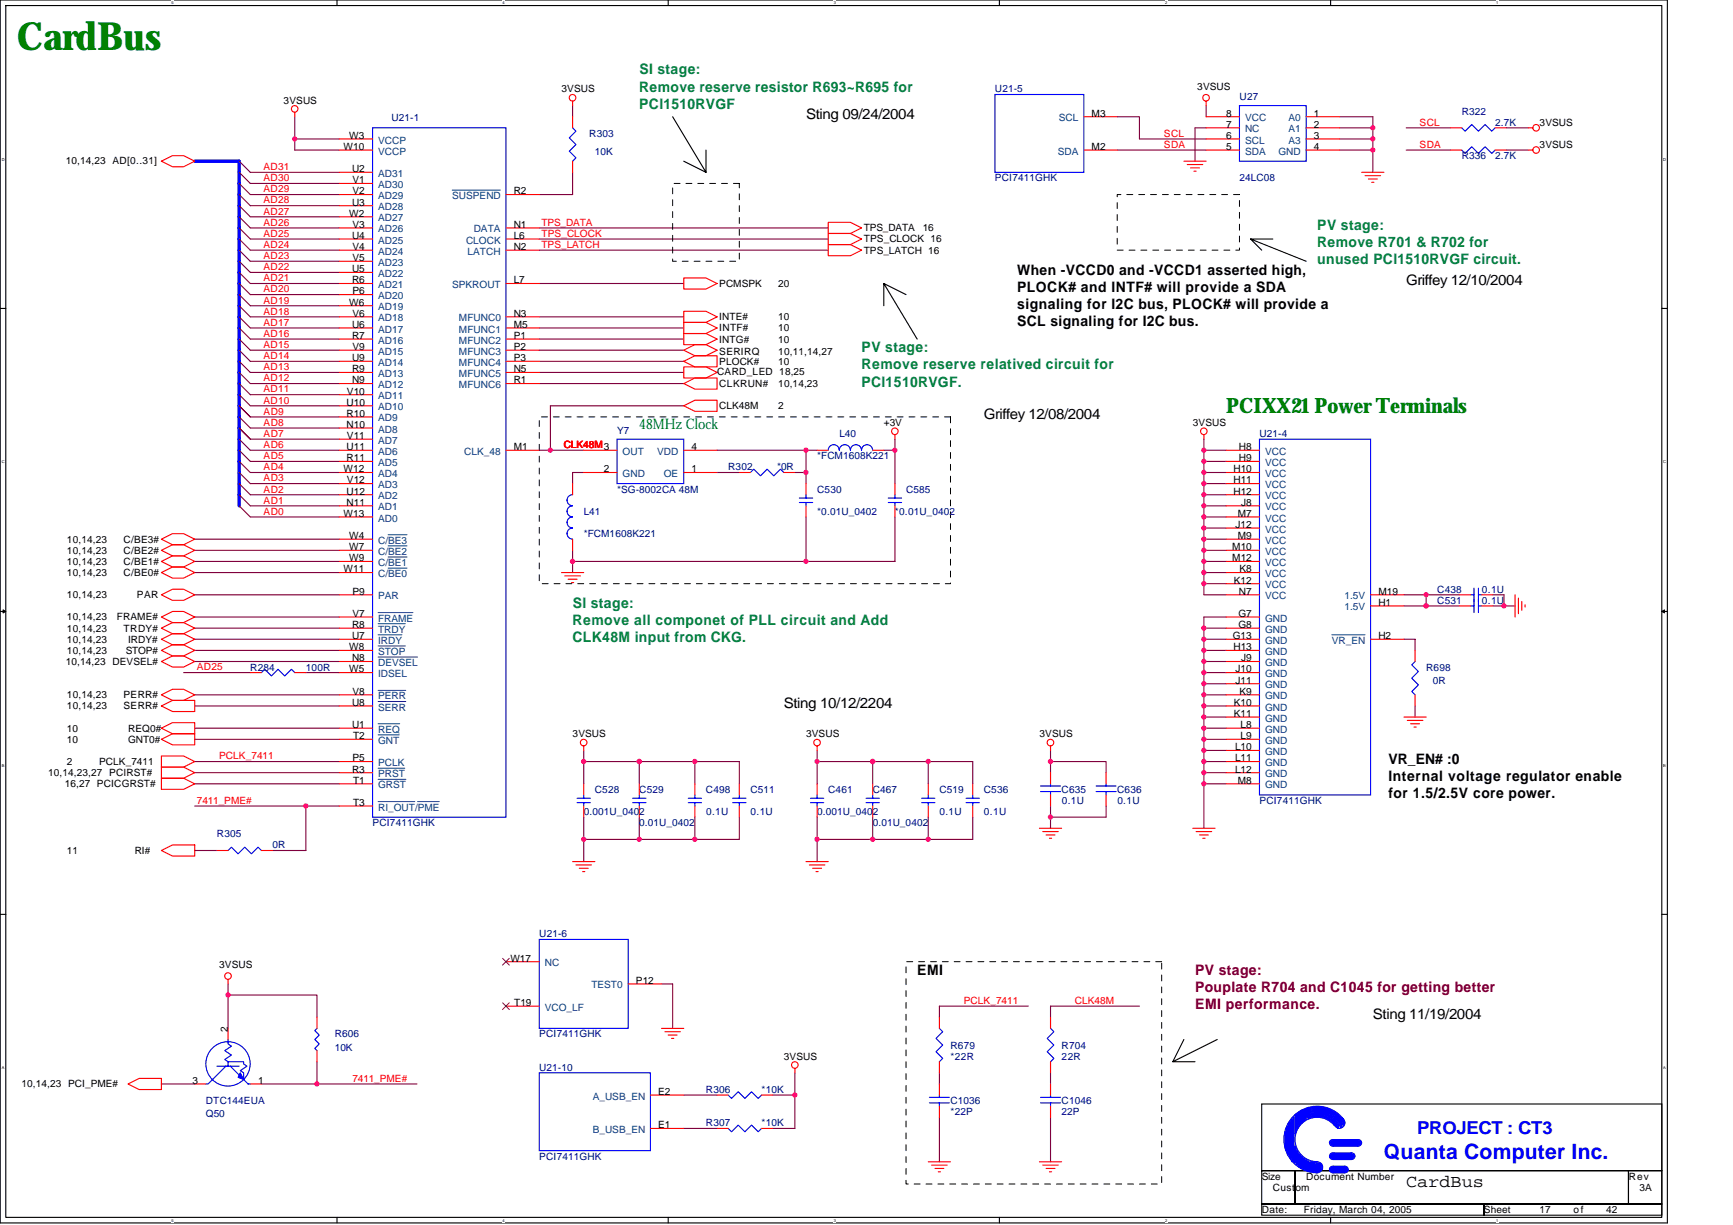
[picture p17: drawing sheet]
<svg xmlns="http://www.w3.org/2000/svg" width="297mm" height="210mm" viewBox="0 0 297 210" stroke-linecap="round" stroke-linejoin="round" font-family="sans-serif">
<defs><g id="words">
<text font-size="6.7" fill="#008000" x="2.9" y="8.6">CardBus</text>
<text font-size="3.6" fill="#008000" x="210.2" y="70.7">PCIXX21 Power Terminals</text>
<text font-size="3.6" fill="#00f" x="237.2" y="198.6">Quanta Computer Inc.</text>
<text font-size="3" fill="#00f" x="242.9" y="194.3">PROJECT : CT3</text>
<text font-size="3" x="241" y="203.4">CardBus</text>
<g font-size="2.5" fill="#008040">
<text x="109.6" y="15.7">Remove reserve resistor R693~R695 for</text>
<text x="109.6" y="12.8">SI stage:</text>
<text x="109.6" y="18.6">PCI1510RVGF</text>
<text x="225.8" y="39.4">PV stage:</text>
<text x="225.8" y="42.4">Remove R701 &amp; R702 for</text>
<text x="225.8" y="45.3">unused PCI1510RVGF circuit.</text>
<text x="147.7" y="60.4">PV stage:</text>
<text x="147.7" y="63.3">Remove reserve relatived circuit for</text>
<text x="147.7" y="66.2">PCI1510RVGF.</text>
<text x="98.1" y="107.1">Remove all componet of PLL circuit and Add</text>
<text x="98.2" y="104.2">SI stage:</text>
<text x="98.1" y="110">CLK48M input from CKG.</text>
</g>
<g font-size="2.5">
<text x="138.2" y="20.3">Sting 09/24/2004</text>
<text x="174.3" y="47.1">When -VCCD0 and -VCCD1 asserted high,</text>
<text x="174.3" y="50">PLOCK# and INTF# will provide a SDA</text>
<text x="174.3" y="52.9">signaling for I2C bus, PLOCK# will provide a</text>
<text x="241" y="48.9">Griffey 12/10/2004</text>
<text x="174.3" y="55.8">SCL signaling for I2C bus.</text>
<text x="168.6" y="71.8">Griffey 12/08/2004</text>
<text x="134.3" y="121.3">Sting 10/12/2204</text>
<text x="238" y="130.9">VR_EN# :0</text>
<text x="238" y="133.8">Internal voltage regulator enable</text>
<text x="238" y="136.7">for 1.5/2.5V core power.</text>
<text x="157.2" y="167.1">EMI</text>
<text x="235.3" y="174.6">Sting 11/19/2004</text>
</g>
<text font-size="2.5" fill="#008000" x="109.6" y="73.6">48MHz Clock</text>
<g font-size="2.5" fill="#800000">
<text x="204.8" y="167.1">PV stage:</text>
<text x="204.8" y="170">Pouplate R704 and C1045 for getting better</text>
<text x="204.8" y="172.9">EMI performance.</text>
</g>
<g font-size="1.7">
<text x="48.6" y="17.7">3VSUS</text>
<text x="96.2" y="15.8">3VSUS</text>
<text x="205.2" y="15.5">3VSUS</text>
<text x="59.9" y="23.8">W3</text>
<text x="187.1" y="20">M3</text>
<text x="210.2" y="23.8">6</text>
<text x="210.2" y="21.9">7</text>
<text x="210.2" y="20">8</text>
<text x="225.2" y="20">1</text>
<text x="225.2" y="21.9">2</text>
<text x="225.2" y="23.8">3</text>
<text x="263.9" y="21.5">3VSUS</text>
<text x="11.3" y="28">10,14,23 AD[0..31]</text>
<text x="58.9" y="25.7">W10</text>
<text x="60.3" y="29.5">U2</text>
<text x="187.1" y="25.7">M2</text>
<text x="210.2" y="25.7">5</text>
<text x="225.2" y="25.7">4</text>
<text x="263.9" y="25.4">3VSUS</text>
<text x="60.3" y="35.2">U3</text>
<text x="60.4" y="31.4">V1</text>
<text x="60.4" y="33.3">V2</text>
<text x="88" y="33.3">R2</text>
<text x="59.9" y="37.1">W2</text>
<text x="60.3" y="40.9">U4</text>
<text x="60.4" y="39">V3</text>
<text x="88" y="40.9">L6</text>
<text x="88.1" y="39">N1</text>
<text x="148.1" y="39.6">TPS_DATA</text>
<text x="148.1" y="41.6">TPS_CLOCK 16</text>
<text x="158.2" y="39.6">16</text>
<text x="60.3" y="46.7">U5</text>
<text x="60.4" y="42.8">V4</text>
<text x="60.4" y="44.7">V5</text>
<text x="88" y="42.8">N2</text>
<text x="148.1" y="43.5">TPS_LATCH 16</text>
<text x="59.9" y="52.4">W6</text>
<text x="60.3" y="48.6">R6</text>
<text x="60.4" y="50.5">P6</text>
<text x="88.1" y="48.6">L7</text>
<text x="123.3" y="49.2">PCMSPK</text>
<text x="133.4" y="49.2">20</text>
<text x="60.3" y="56.2">U6</text>
<text x="60.3" y="58.1">R7</text>
<text x="60.4" y="54.3">V6</text>
<text x="60.4" y="60">V9</text>
<text x="88" y="54.3">N3</text>
<text x="88" y="56.2">M5</text>
<text x="88" y="58.1">P1</text>
<text x="88" y="60">P2</text>
<text x="123.3" y="54.9">INTE#</text>
<text x="123.3" y="56.8">INTF#</text>
<text x="123.3" y="58.7">INTG#</text>
<text x="133.4" y="54.9">10</text>
<text x="133.4" y="56.8">10</text>
<text x="133.4" y="58.7">10</text>
<text x="60.3" y="61.9">U9</text>
<text x="60.3" y="63.8">R9</text>
<text x="60.3" y="65.7">N9</text>
<text x="88" y="61.9">P3</text>
<text x="88" y="63.8">N5</text>
<text x="88" y="65.7">R1</text>
<text x="122.9" y="64.2">CARD_LED 18,25</text>
<text x="123.3" y="60.8">SERIRQ</text>
<text x="123.3" y="62.5">PLOCK#</text>
<text x="133.4" y="62.5">10</text>
<text x="133.4" y="60.8">10,11,14,27</text>
<text x="59.4" y="69.5">U10</text>
<text x="59.4" y="71.4">R10</text>
<text x="59.5" y="67.6">V10</text>
<text x="123.3" y="66.3">CLKRUN#</text>
<text x="123.3" y="70.1">CLK48M</text>
<text x="133.4" y="66.3">10,14,23</text>
<text x="133.4" y="70.1">2</text>
<text x="59.4" y="73.3">N10</text>
<text x="59.4" y="77.1">U11</text>
<text x="59.5" y="75.2">V11</text>
<text x="88.1" y="77.1">M1</text>
<text x="118.5" y="77.1">4</text>
<text x="151.5" y="73">+3V</text>
<text x="204.4" y="73">3VSUS</text>
<text x="212.4" y="77.1">H8</text>
<text x="58.9" y="80.9">W12</text>
<text x="59.4" y="79">R11</text>
<text x="59.5" y="82.8">V12</text>
<text x="103.5" y="80.9">2</text>
<text x="118.5" y="80.9">1</text>
<text x="211.4" y="82.8">H11</text>
<text x="211.4" y="80.9">H10</text>
<text x="212.4" y="79">H9</text>
<text x="58.9" y="88.6">W13</text>
<text x="59.4" y="84.8">U12</text>
<text x="59.4" y="86.7">N11</text>
<text x="211.4" y="84.8">H12</text>
<text x="212.2" y="88.6">M7</text>
<text x="212.7" y="86.7">J8</text>
<text x="11.5" y="94.9">10,14,23</text>
<text x="11.5" y="93">10,14,23</text>
<text x="21.2" y="94.9">C/BE2#</text>
<text x="21.2" y="93">C/BE3#</text>
<text x="59.9" y="92.4">W4</text>
<text x="59.9" y="94.3">W7</text>
<text x="211.2" y="94.3">M10</text>
<text x="211.8" y="90.5">J12</text>
<text x="212.2" y="92.4">M9</text>
<text x="11.5" y="98.7">10,14,23</text>
<text x="11.5" y="96.8">10,14,23</text>
<text x="21.2" y="98.7">C/BE0#</text>
<text x="21.2" y="96.8">C/BE1#</text>
<text x="58.9" y="98.1">W11</text>
<text x="59.9" y="96.2">W9</text>
<text x="60.4" y="101.9">P9</text>
<text x="211.2" y="96.2">M12</text>
<text x="211.5" y="100">K12</text>
<text x="212.4" y="101.9">N7</text>
<text x="212.4" y="98.1">K8</text>
<text x="236.3" y="101.9">M19</text>
<text x="11.5" y="102.5">10,14,23</text>
<text x="11.5" y="106.3">10,14,23</text>
<text x="20" y="106.3">FRAME#</text>
<text x="23.5" y="102.5">PAR</text>
<text x="60.3" y="107.6">R8</text>
<text x="60.4" y="105.7">V7</text>
<text x="212.3" y="107.6">G8</text>
<text x="212.3" y="105.7">G7</text>
<text x="236.3" y="103.8">H1</text>
<text x="11.3" y="113.9">10,14,23 DEVSEL#</text>
<text x="11.5" y="108.2">10,14,23</text>
<text x="11.5" y="110.1">10,14,23</text>
<text x="11.5" y="112">10,14,23</text>
<text x="21.2" y="108.2">TRDY#</text>
<text x="21.6" y="112">STOP#</text>
<text x="21.9" y="110.1">IRDY#</text>
<text x="59.9" y="111.4">W8</text>
<text x="60.3" y="109.5">U7</text>
<text x="60.3" y="113.3">N8</text>
<text x="211.3" y="109.5">G13</text>
<text x="211.4" y="111.4">H13</text>
<text x="212.7" y="113.3">J9</text>
<text x="236.3" y="109.5">H2</text>
<text x="11.5" y="119.7">10,14,23</text>
<text x="21.2" y="119.7">PERR#</text>
<text x="59.9" y="115.2">W5</text>
<text x="60.4" y="119">V8</text>
<text x="211.8" y="117.1">J11</text>
<text x="211.8" y="115.2">J10</text>
<text x="212.4" y="119">K9</text>
<text x="11.5" y="121.6">10,14,23</text>
<text x="11.5" y="125.4">10</text>
<text x="21.2" y="121.6">SERR#</text>
<text x="21.9" y="125.4">REQ0#</text>
<text x="60.3" y="124.8">U1</text>
<text x="60.3" y="120.9">U8</text>
<text x="211.5" y="122.9">K11</text>
<text x="211.5" y="120.9">K10</text>
<text x="212.6" y="124.8">L8</text>
<text x="11.5" y="131.1">2</text>
<text x="11.5" y="127.3">10</text>
<text x="17" y="131.1">PCLK_7411</text>
<text x="21.9" y="127.3">GNT0#</text>
<text x="60.4" y="130.5">P5</text>
<text x="60.5" y="126.7">T2</text>
<text x="98.1" y="126.3">3VSUS</text>
<text x="138.2" y="126.3">3VSUS</text>
<text x="178.2" y="126.3">3VSUS</text>
<text x="211.7" y="130.5">L11</text>
<text x="211.7" y="128.6">L10</text>
<text x="212.6" y="126.7">L9</text>
<text x="8.2" y="133">10,14,23,27 PCIRST#</text>
<text x="11.1" y="134.9">16,27 PCICGRST#</text>
<text x="60.3" y="132.4">R3</text>
<text x="60.5" y="134.3">T1</text>
<text x="211.7" y="132.4">L12</text>
<text x="212.2" y="134.3">M8</text>
<text x="60.5" y="138.1">T3</text>
<text x="11.5" y="146.3">11</text>
<text x="23.1" y="146.3">RI#</text>
<text x="37.6" y="165.9">3VSUS</text>
<text x="87.5" y="164.8">W17</text>
<text x="88.1" y="172.4">T19</text>
<text x="109" y="168.6">P12</text>
<text x="39.1" y="176.8" transform="rotate(-90 39.1 176.8)">2</text>
<text x="33" y="185.7">3</text>
<text x="44.2" y="185.7">1</text>
<text x="134.3" y="181.6">3VSUS</text>
<text x="3.7" y="186.3">10,14,23 PCI_PME#</text>
<text x="112.8" y="187.6">E2</text>
<text x="112.8" y="193.3">E1</text>
<text x="216.3" y="202.1">Size</text>
<text x="223.9" y="202.1">Document Number</text>
<text x="279.2" y="202.1">Rev</text>
<text x="216.3" y="207.9">Date:</text>
<text x="218.2" y="204">Custom</text>
<text x="223.5" y="207.9">Friday, March 04, 2005</text>
<text x="254.4" y="207.9">Sheet</text>
<text x="263.9" y="207.9">17</text>
<text x="269.7" y="207.9">of</text>
<text x="275.3" y="207.9">42</text>
<text x="281" y="204">3A</text>
</g>
<g font-size="1.7" fill="#000080">
<text x="170.5" y="15.8">U21-5</text>
<text x="212.4" y="17.2">U27</text>
<text x="67.1" y="20.8">U21-1</text>
<text x="101" y="23.5">R303</text>
<text x="250.5" y="19.6">R322</text>
<text x="256.3" y="21.5">2.7K</text>
<text x="102" y="26.5">10K</text>
<text x="250.5" y="27.3">R336</text>
<text x="256.3" y="27.3">2.7K</text>
<text x="170.5" y="31.1">PCI7411GHK</text>
<text x="212.4" y="31.1">24LC08</text>
<text x="105.8" y="74.3">Y7</text>
<text x="143.9" y="74.9">L40</text>
<text x="215.9" y="74.9">U21-4</text>
<text x="124.8" y="80.6">R302</text>
<text x="133.2" y="80.6">*0R</text>
<text x="140.1" y="78.7">*FCM1608K221</text>
<text x="100.1" y="88.2">L41</text>
<text x="105.8" y="84.4">*SG-8002CA 48M</text>
<text x="140.1" y="84.4">C530</text>
<text x="140.1" y="88.2">*0.01U_0402</text>
<text x="153.4" y="88.2">*0.01U_0402</text>
<text x="155.3" y="84.4">C585</text>
<text x="100.1" y="92">*FCM1608K221</text>
<text x="246.4" y="101.6">C438</text>
<text x="254" y="101.6">0.1U</text>
<text x="246.4" y="103.5">C531</text>
<text x="254" y="103.5">0.1U</text>
<text x="42.9" y="114.9">R284</text>
<text x="52.4" y="114.9">100R</text>
<text x="244.5" y="114.9">R698</text>
<text x="245.6" y="117.2">0R</text>
<text x="102" y="135.8">C528</text>
<text x="109.6" y="135.8">C529</text>
<text x="121" y="135.8">C498</text>
<text x="128.6" y="135.8">C511</text>
<text x="142" y="135.8">C461</text>
<text x="149.6" y="135.8">C467</text>
<text x="161" y="135.8">C519</text>
<text x="168.6" y="135.8">C536</text>
<text x="182" y="135.8">C635</text>
<text x="182" y="137.8">0.1U</text>
<text x="191.5" y="135.8">C636</text>
<text x="191.5" y="137.8">0.1U</text>
<text x="215.9" y="137.8">PCI7411GHK</text>
<text x="37.2" y="143.5">R305</text>
<text x="63.9" y="141.6">PCI7411GHK</text>
<text x="100.1" y="139.7">0.001U_0402</text>
<text x="109.6" y="141.6">0.01U_0402</text>
<text x="121" y="139.7">0.1U</text>
<text x="128.6" y="139.7">0.1U</text>
<text x="140.1" y="139.7">0.001U_0402</text>
<text x="149.6" y="141.6">0.01U_0402</text>
<text x="161" y="139.7">0.1U</text>
<text x="168.7" y="139.7">0.1U</text>
<text x="46.7" y="145.4">0R</text>
<text x="92.4" y="160.6">U21-6</text>
<text x="57.4" y="177.8">R606</text>
<text x="92.4" y="177.8">PCI7411GHK</text>
<text x="162.9" y="179.7">R679</text>
<text x="182" y="179.7">R704</text>
<text x="57.4" y="180">10K</text>
<text x="92.4" y="183.5">U21-10</text>
<text x="162.9" y="181.6">*22R</text>
<text x="182" y="181.6">22R</text>
<text x="35.3" y="191.5">Q50</text>
<text x="35.3" y="189.2">DTC144EUA</text>
<text x="121" y="187.3">R306</text>
<text x="130.5" y="187.3">*10K</text>
<text x="162.9" y="189.2">C1036</text>
<text x="162.9" y="191.1">*22P</text>
<text x="182" y="189.2">C1046</text>
<text x="182" y="191.1">22P</text>
<text x="121" y="193">R307</text>
<text x="130.5" y="193">*10K</text>
<text x="92.4" y="198.7">PCI7411GHK</text>
</g>
<g font-size="1.7" fill="#004080">
<text x="181.5" y="20.8">SCL</text>
<text x="213.4" y="22.7">NC</text>
<text x="213.4" y="20.8">VCC</text>
<text x="220.8" y="20.8">A0</text>
<text x="220.8" y="22.7">A1</text>
<text x="64.8" y="24.6">VCCP</text>
<text x="64.8" y="26.5">VCCP</text>
<text x="181.3" y="26.5">SDA</text>
<text x="213.4" y="26.5">SDA</text>
<text x="213.4" y="24.6">SCL</text>
<text x="219.1" y="26.5">GND</text>
<text x="220.8" y="24.6">A3</text>
<text x="64.8" y="30.3">AD31</text>
<text x="64.8" y="32.2">AD30</text>
<text x="64.8" y="34.1">AD29</text>
<text x="77.5" y="34.1">SUSPEND</text>
<text x="64.8" y="41.7">AD25</text>
<text x="64.8" y="36">AD28</text>
<text x="64.8" y="37.9">AD27</text>
<text x="64.8" y="39.8">AD26</text>
<text x="79.9" y="41.7">CLOCK</text>
<text x="81.2" y="39.8">DATA</text>
<text x="64.8" y="43.6">AD24</text>
<text x="64.8" y="45.6">AD23</text>
<text x="64.8" y="47.5">AD22</text>
<text x="80.2" y="43.6">LATCH</text>
<text x="64.8" y="49.4">AD21</text>
<text x="64.8" y="51.3">AD20</text>
<text x="64.8" y="53.2">AD19</text>
<text x="77.5" y="49.4">SPKROUT</text>
<text x="64.8" y="55.1">AD18</text>
<text x="64.8" y="57">AD17</text>
<text x="64.8" y="58.9">AD16</text>
<text x="78.7" y="55.1">MFUNC0</text>
<text x="78.7" y="57">MFUNC1</text>
<text x="78.7" y="58.9">MFUNC2</text>
<text x="64.8" y="60.8">AD15</text>
<text x="64.8" y="62.7">AD14</text>
<text x="64.8" y="64.6">AD13</text>
<text x="78.7" y="60.8">MFUNC3</text>
<text x="78.7" y="62.7">MFUNC4</text>
<text x="78.7" y="64.6">MFUNC5</text>
<text x="64.8" y="68.4">AD11</text>
<text x="64.8" y="66.5">AD12</text>
<text x="64.8" y="70.3">AD10</text>
<text x="78.7" y="66.5">MFUNC6</text>
<text x="64.8" y="72.2">AD9</text>
<text x="64.8" y="74.1">AD8</text>
<text x="64.8" y="76">AD7</text>
<text x="64.8" y="77.9">AD6</text>
<text x="79.6" y="77.9">CLK_48</text>
<text x="106.7" y="77.9">OUT</text>
<text x="112.6" y="77.9">VDD</text>
<text x="216.8" y="77.9">VCC</text>
<text x="64.8" y="79.8">AD5</text>
<text x="64.8" y="81.7">AD4</text>
<text x="64.8" y="83.7">AD3</text>
<text x="106.7" y="81.7">GND</text>
<text x="113.8" y="81.7">OE</text>
<text x="216.8" y="83.7">VCC</text>
<text x="216.8" y="81.7">VCC</text>
<text x="216.8" y="79.8">VCC</text>
<text x="64.8" y="85.6">AD2</text>
<text x="64.8" y="87.5">AD1</text>
<text x="64.8" y="89.4">AD0</text>
<text x="216.8" y="89.4">VCC</text>
<text x="216.8" y="87.5">VCC</text>
<text x="216.8" y="85.6">VCC</text>
<text x="64.8" y="93.2">C/BE3</text>
<text x="64.8" y="95.1">C/BE2</text>
<text x="216.8" y="95.1">VCC</text>
<text x="216.8" y="93.2">VCC</text>
<text x="216.8" y="91.3">VCC</text>
<text x="64.8" y="97">C/BE1</text>
<text x="64.8" y="98.9">C/BE0</text>
<text x="216.8" y="100.8">VCC</text>
<text x="216.8" y="98.9">VCC</text>
<text x="216.8" y="97">VCC</text>
<text x="64.8" y="106.5">FRAME</text>
<text x="64.8" y="102.7">PAR</text>
<text x="216.8" y="106.5">GND</text>
<text x="216.8" y="102.7">VCC</text>
<text x="230.4" y="104.6">1.5V</text>
<text x="230.4" y="102.7">1.5V</text>
<text x="64.8" y="110.3">IRDY</text>
<text x="64.8" y="108.4">TRDY</text>
<text x="64.8" y="112.2">STOP</text>
<text x="216.8" y="112.2">GND</text>
<text x="216.8" y="110.3">GND</text>
<text x="216.8" y="108.4">GND</text>
<text x="228.3" y="110.3">VR_EN</text>
<text x="64.8" y="116">IDSEL</text>
<text x="64.8" y="114.1">DEVSEL</text>
<text x="64.8" y="119.8">PERR</text>
<text x="216.8" y="119.8">GND</text>
<text x="216.8" y="117.9">GND</text>
<text x="216.8" y="116">GND</text>
<text x="216.8" y="114.1">GND</text>
<text x="64.8" y="125.6">REQ</text>
<text x="64.8" y="121.8">SERR</text>
<text x="216.8" y="125.6">GND</text>
<text x="216.8" y="123.7">GND</text>
<text x="216.8" y="121.8">GND</text>
<text x="64.8" y="127.5">GNT</text>
<text x="64.8" y="131.3">PCLK</text>
<text x="216.8" y="131.3">GND</text>
<text x="216.8" y="129.4">GND</text>
<text x="216.8" y="127.5">GND</text>
<text x="64.8" y="133.2">PRST</text>
<text x="64.8" y="135.1">GRST</text>
<text x="216.8" y="135.1">GND</text>
<text x="216.8" y="133.2">GND</text>
<text x="64.8" y="138.9">RI_OUT/PME</text>
<text x="93.4" y="165.6">NC</text>
<text x="93.4" y="173.2">VCO_LF</text>
<text x="101.4" y="169.4">TEST0</text>
<text x="101.6" y="188.4">A_USB_EN</text>
<text x="101.6" y="194.1">B_USB_EN</text>
</g>
<g font-size="1.7" fill="#f00">
<text x="199.5" y="23.4">SCL</text>
<text x="243.3" y="21.5">SCL</text>
<text x="45.2" y="29.1">AD31</text>
<text x="199.5" y="25.3">SDA</text>
<text x="243.3" y="25.3">SDA</text>
<text x="45.2" y="31.1">AD30</text>
<text x="45.2" y="33">AD29</text>
<text x="45.2" y="34.9">AD28</text>
<text x="45.2" y="36.8">AD27</text>
<text x="45.2" y="38.7">AD26</text>
<text x="45.2" y="40.6">AD25</text>
<text x="92.8" y="40.6">TPS_CLOCK</text>
<text x="92.8" y="38.7">TPS_DATA</text>
<text x="45.2" y="42.5">AD24</text>
<text x="45.2" y="46.3">AD22</text>
<text x="45.2" y="44.4">AD23</text>
<text x="92.8" y="42.5">TPS_LATCH</text>
<text x="45.2" y="52">AD19</text>
<text x="45.2" y="53.9">AD18</text>
<text x="45.2" y="48.2">AD21</text>
<text x="45.2" y="50.1">AD20</text>
<text x="45.2" y="55.8">AD17</text>
<text x="45.2" y="59.6">AD15</text>
<text x="45.2" y="57.7">AD16</text>
<text x="45.2" y="65.3">AD12</text>
<text x="45.2" y="61.5">AD14</text>
<text x="45.2" y="63.4">AD13</text>
<text x="45.2" y="71.1">AD9</text>
<text x="45.2" y="69.2">AD10</text>
<text x="45.2" y="67.2">AD11</text>
<text x="45.2" y="73">AD8</text>
<text x="45.2" y="76.8">AD6</text>
<text x="45.2" y="74.9">AD7</text>
<text x="96.6" y="76.8">CLK48M3</text>
<text x="96.6" y="76.8">CLK48M</text>
<text x="45.2" y="80.6">AD4</text>
<text x="45.2" y="82.5">AD3</text>
<text x="45.2" y="78.7">AD5</text>
<text x="45.2" y="86.3">AD1</text>
<text x="45.2" y="88.2">AD0</text>
<text x="45.2" y="84.4">AD2</text>
<text x="33.8" y="114.9">AD25</text>
<text x="37.6" y="130.1">PCLK_7411</text>
<text x="33.8" y="137.7">7411_PME#</text>
<text x="165.2" y="172">PCLK_7411</text>
<text x="184.3" y="172">CLK48M</text>
<text x="60.4" y="185.4">7411_PME#</text>
</g>
<g font-size=".7">
<text x="29.4" y=".7">5</text>
<text x="86.1" y=".7">4</text>
<text x="142.9" y=".7">3</text>
<text x="199.7" y=".7">2</text>
<text x="256.5" y=".7">1</text>
<text x=".3" y="27.5">D</text>
<text x="285.1" y="27.5">D</text>
<text x=".3" y="79.4">C</text>
<text x="285.1" y="79.4">C</text>
<text x=".3" y="131.3">B</text>
<text x="285.1" y="131.3">B</text>
<text x=".3" y="183.2">A</text>
<text x="285.1" y="183.2">A</text>
<text x="29.4" y="209.3">5</text>
<text x="86.1" y="209.3">4</text>
<text x="142.9" y="209.3">3</text>
<text x="199.7" y="209.3">2</text>
<text x="256.5" y="209.3">1</text>
</g>
</g></defs>
<path d="M0 0h285.8v209.5h-285.8zM1 1h283.8v207.6h-283.8z" fill="none" stroke="#000" stroke-width=".19"/>
<g fill="#fff">
<path d="M29.4 .1h.4v.8h-.4z"/>
<path d="M29.4 208.7h.4v.8h-.4z"/>
</g>
<path d="M57.8 0v1M57.8 208.6v.9" fill="none" stroke="#000" stroke-width=".19"/>
<g fill="#fff">
<path d="M86.1 .1h.4v.8h-.4z"/>
<path d="M86.1 208.7h.4v.8h-.4z"/>
</g>
<path d="M114.5 0v1M114.5 208.6v.9" fill="none" stroke="#000" stroke-width=".19"/>
<g fill="#fff">
<path d="M142.9 .1h.4v.8h-.4z"/>
<path d="M142.9 208.7h.4v.8h-.4z"/>
</g>
<path d="M171.3 0v1M171.3 208.6v.9" fill="none" stroke="#000" stroke-width=".19"/>
<g fill="#fff">
<path d="M199.7 .1h.4v.8h-.4z"/>
<path d="M199.7 208.7h.4v.8h-.4z"/>
</g>
<path d="M228.1 0v1M228.1 208.6v.9" fill="none" stroke="#000" stroke-width=".19"/>
<g fill="#fff">
<path d="M256.5 .1h.3v.8h-.3z"/>
<path d="M256.5 208.7h.3v.8h-.3z"/>
<path d="M.3 26.9h.5v.8h-.5z"/>
<path d="M285.1 26.9h.5v.8h-.5z"/>
<path d="M.3 78.8h.5v.8h-.5z"/>
<path d="M285.1 78.8h.5v.8h-.5z"/>
</g>
<path d="M0 52.9h1M284.8 52.9h1" fill="none" stroke="#000" stroke-width=".19"/>
<g fill="#fff">
<path d="M.3 130.7h.4v.8h-.4z"/>
<path d="M285.1 130.7h.4v.8h-.4z"/>
</g>
<path d="M0 104.8h1M284.8 104.8h1" fill="none" stroke="#000" stroke-width=".19"/>
<path d="M.5 104.5l.5 .3-.5 .2zM284.8 104.8l.5-.3v.5z" fill="#000" stroke="#000" stroke-width=".17"/>
<g fill="#fff">
<path d="M.3 182.6h.4v.8h-.4z"/>
<path d="M285.1 182.6h.4v.8h-.4z"/>
</g>
<g fill="none" stroke="#000" stroke-width=".19">
<path d="M115.3 20l5.7 9.5M121 25.7v3.8l-3.8-1.9M151.5 48.6l5.7 9.5M151.5 48.6l3.8 1.9M151.5 48.6v3.8M214.4 41l9.5 3.8M218.2 41h-3.8l1.9 1.9M0 156.7h1M284.8 156.7h1M202.9 178.1l-1.9 3.8M208.6 178.1l-7.6 3.8h3.8M216.3 189.2h68.5v11.4h-68.5z"/>
<path d="M216.3 206.3h38.1v1.9h-38.1zM216.3 200.6h5.7v5.7h-5.7zM222 200.6h57.1v5.7h-57.1zM254.4 206.3h30.4v1.9h-30.4zM279.1 200.6h5.7v5.7h-5.7z"/>
</g>
<g fill="none" stroke="#800040" stroke-width=".19">
<path d="M98.1 18.1v1.9M206.7 18.1v1.9M41 31.4l1.9 1.9h15.2M41 29.5l1.9 1.9h15.2M41 35.2l1.9 1.9h15.2M41 27.6l1.9 1.9h15.2M41 37.1l1.9 2h15.2M41 33.3l1.9 1.9h15.2M41 39.1l1.9 1.9h15.2M50.5 20v5.7h7.6M50.5 23.8h7.6M92.4 39.1h49.6"/>
<path d="M98.1 29.5v3.8h-5.7M191.5 20h3.8v3.8h11.4M191.5 25.7h15.2M206.7 21.9h-1.9v5.7M229.6 21.9h5.7M229.6 25.7h5.7M229.6 20h5.7v9.5M229.6 23.8h5.7M241 21.9h7.6M241 25.7h7.6M258.2 21.9h3.8M258.2 25.7h3.8"/>
<path d="M41 56.2l1.9 1.9h15.2M41 50.5l1.9 1.9h15.2M41 54.3l1.9 1.9h15.2M41 41l1.9 1.9h15.2M41 58.1l1.9 1.9h15.2M41 52.4l1.9 1.9h15.2M41 46.7l1.9 1.9h15.2M41 44.8l1.9 1.9h15.2M41 48.6l1.9 1.9h15.2M41 42.9l1.9 1.9h15.2M92.4 58.1h24.8M92.4 56.2h24.8"/>
<path d="M92.4 42.9h49.6M92.4 54.3h24.8M92.4 48.6h24.8M92.4 41h49.6M41 77.2l1.9 1.9h15.2M41 79.1l1.9 1.9h15.2M41 75.2l1.9 2h15.2M41 71.4l1.9 1.9h15.2M41 69.5l1.9 1.9h15.2M41 67.6l1.9 1.9h15.2M41 63.8l1.9 1.9h15.2M41 60l1.9 1.9h15.2"/>
<path d="M41 73.3l1.9 1.9h15.2M41 61.9l1.9 1.9h15.2M41 65.7l1.9 1.9h15.2M92.4 77.2h7.7M92.4 60h24.8M92.4 65.7h24.8M92.4 61.9h24.8M92.4 63.8h24.8M117.2 69.5h-22.9v7.7M122.9 77.2h17.2M138.2 77.2v3.8M151.5 77.2h1.9"/>
<path d="M153.4 75.2v7.7M206.4 79.1h3.8M206.4 75.2v26.7h3.8M206.4 77.2h3.8M33.4 94.3h24.7M33.4 92.4h24.7M33.4 96.2h24.7M33.4 98.1h24.7M41 81l1.9 1.9h15.2M41 84.8l1.9 1.9h15.2M41 86.7l1.9 1.9h15.2M41 82.9l1.9 1.9h15.2"/>
<path d="M98.1 94.3v3.8M100.1 81h-2v1.9M122.9 81h3.8M136.2 81h2v1.9M138.2 88.6v7.6M153.4 88.6v7.6h-55.3M206.4 94.3h3.8M206.4 82.9h3.8M206.4 81h3.8M206.4 92.4h3.8M206.4 96.2h3.8M206.4 86.7h3.8"/>
<path d="M206.4 88.6h3.8M206.4 84.8h3.8M206.4 90.5h3.8M206.4 98.1h3.8M31.5 115.3h11.4M33.4 105.7h24.7M33.4 111.4h24.7M33.4 113.3h24.7M33.4 101.9h24.7M33.4 109.5h24.7M33.4 107.6h24.7M33.4 119.1h24.7"/>
<path d="M52.4 115.3h5.7M206.4 111.4h3.8M206.4 115.3h3.8M206.4 100h3.8M206.4 113.3h3.8M206.4 109.5h3.8M206.4 107.6h3.8M206.4 119.1h3.8M206.4 117.2h3.8M210.2 105.7h-3.8v36.2M240.6 101.9h9.6M240.6 109.5h1.9v1.9"/>
<path d="M240.6 103.8h3.9M244.5 101.9v1.9h5.7M255.9 101.9h1.9v1.9M255.9 103.8h3.8M33.4 124.8h24.7M33.4 121h24.7M33.4 126.7h24.7M33.4 134.3h24.7M33.4 132.4h24.7M33.4 130.5h24.7M33.4 138.1h24.7M52.4 138.1v7.6h-5.7"/>
<path d="M100.1 130.5h26.6v3.8M100.1 128.6v5.7M109.6 130.5v3.8M119.1 130.5v3.8M140.1 130.5h26.6v3.8M140.1 128.6v5.7M149.6 130.5v3.8M159.1 130.5v3.8M180.1 130.5h9.5v1.9M180.1 128.6v3.8M180.1 138.1v3.8M189.6 138.1v1.9h-9.5"/>
<path d="M206.4 124.8h3.8M206.4 121h3.8M206.4 126.7h3.8M206.4 134.3h3.8M206.4 132.4h3.8M206.4 130.5h3.8M206.4 128.6h3.8M206.4 122.9h3.8M242.5 121v1.9M33.4 145.7h3.8M100.1 140v7.6M109.6 140v3.8"/>
<path d="M119.1 140v3.8M126.7 140v3.8h-26.6M140.1 140v7.6M149.6 140v3.8M159.1 140v3.8M166.7 140v3.8h-26.6M39.1 168.6v1.9h15.2v3.8M39.1 170.5v5.7M113.4 168.6h1.9v7.6M176.3 172.4h-15.3v1.9M195.3 172.4h-15.2v1.9M27.7 185.7h5.7"/>
<path d="M44.8 185.7h26.7M54.3 181.9v3.8M117.2 187.6h5.7M117.2 193.4h5.7M132.4 187.6h3.8M136.2 183.8v9.6h-3.8M161 183.8v1.9M161 191.5v7.6M180.1 183.8v1.9M180.1 191.5v7.6"/>
</g>
<path d="M33.4 27.6h7.6v59.1" fill="none" stroke="#00f" stroke-width=".57"/>
<g fill="none" stroke="#f00" stroke-width=".19">
<path d="M50.5 19.2v.8M98.1 17.3v.8M206.7 17.3v.8M27.7 27.6l1.9-.9h1.9l1.9 .9-1.9 1h-1.9zM58.1 29.5h5.8M58.1 25.7h5.8M58.1 39.1h5.8M58.1 33.3h5.8M58.1 31.4h5.8M58.1 35.2h5.8M58.1 37.1h5.8M58.1 23.8h5.8"/>
<path d="M86.7 39.1h5.7M86.7 33.3h5.7M98.1 20v1.9M98.1 27.6v1.9M142 38.1h3.8l1.9 1-1.9 .9h-3.8zM185.8 25.7h5.7M185.8 20h5.7M202.9 27.6h3.8M203.5 28.2h2.7M204.1 28.8h1.5M204.6 29.3h.4M206.7 21.9h5.7"/>
<path d="M206.7 25.7h5.7M206.7 20h5.7M206.7 23.8h5.7M223.9 21.9h5.7M223.9 25.7h5.7M223.9 20h5.7M223.9 23.8h5.7M233.4 29.5h3.8M234 30.1h2.6M234.5 30.7h1.6M235.1 31.2h.4M248.6 21.9h1.9"/>
<path d="M248.6 25.7h1.9M256.3 21.9h1.9M256.3 25.7h1.9M262 21.9h.7M262 25.7h.7M58.1 48.6h5.8M58.1 42.9h5.8M58.1 41h5.8M58.1 54.3h5.8M58.1 56.2h5.8M58.1 58.1h5.8M58.1 44.8h5.8"/>
<path d="M58.1 46.7h5.8M58.1 50.5h5.8M58.1 52.4h5.8M86.7 48.6h5.7M86.7 42.9h5.7M86.7 41h5.7M86.7 54.3h5.7M86.7 56.2h5.7M86.7 58.1h5.7M117.2 47.6h3.8l1.9 1-1.9 .9h-3.8zM117.2 53.3h3.8l1.9 1-1.9 .9h-3.8zM117.2 55.2h3.8l1.9 1-1.9 .9h-3.8z"/>
<path d="M117.2 57.1h3.8l1.9 1-1.9 1h-3.8zM142 40h3.8l1.9 1-1.9 .9h-3.8zM142 41.9h3.8l1.9 1-1.9 .9h-3.8zM58.1 77.2h5.8M58.1 79.1h5.8M58.1 60h5.8M58.1 61.9h5.8M58.1 63.8h5.8M58.1 65.7h5.8M58.1 67.6h5.8M58.1 69.5h5.8M58.1 71.4h5.8"/>
<path d="M58.1 73.3h5.8M58.1 75.2h5.8M86.7 77.2h5.7M86.7 60h5.7M86.7 61.9h5.7M86.7 63.8h5.7M86.7 65.7h5.7M100.1 77.2h5.7M117.2 60l1.9-.9h1.9l1.9 .9-1.9 1h-1.9zM117.2 62.9h3.8l1.9 .9-1.9 1h-3.8zM117.2 65.7l1.9-.9h3.8v1.9h-3.8zM117.2 61.9l1.9-.9h3.8v1.9h-3.8z"/>
<path d="M117.2 69.5l1.9-.9h3.8v1.9h-3.8zM117.2 77.2h5.7M140.1 77.2h1.9M149.6 77.2h1.9M153.4 74.5v.7M206.4 74.5v.7M210.2 77.2h5.7M210.2 79.1h5.7M27.7 98.1l1.9-.9h1.9l1.9 .9-1.9 1h-1.9zM27.7 96.2l1.9-1h1.9l1.9 1-1.9 1h-1.9zM27.7 94.3l1.9-1h1.9l1.9 1-1.9 .9h-1.9zM27.7 92.4l1.9-1h1.9l1.9 1-1.9 .9h-1.9z"/>
<path d="M58.1 98.1h5.8M58.1 81h5.8M58.1 96.2h5.8M58.1 94.3h5.8M58.1 92.4h5.8M58.1 88.6h5.8M58.1 86.7h5.8M58.1 84.8h5.8M58.1 82.9h5.8M96.2 98.1h3.9M96.8 98.7h2.7M97.4 99.3h1.5"/>
<path d="M98 99.8h.3M98.1 82.9v1.9M98.1 92.4v1.9M100.1 81h5.7M117.2 81h5.7M126.7 81h1.9M134.3 81h1.9M138.2 82.9v1.9M138.2 86.7v1.9M153.4 82.9v1.9M153.4 86.7v1.9M210.2 98.1h5.7"/>
<path d="M210.2 81h5.7M210.2 96.2h5.7M210.2 94.3h5.7M210.2 92.4h5.7M210.2 90.5h5.7M210.2 88.6h5.7M210.2 86.7h5.7M210.2 84.8h5.7M210.2 82.9h5.7M27.7 101.9l1.9-.9h1.9l1.9 .9-1.9 1h-1.9zM27.7 105.7l1.9-.9h1.9l1.9 .9-1.9 1h-1.9zM27.7 109.5l1.9-.9h1.9l1.9 .9-1.9 1h-1.9z"/>
<path d="M27.7 107.6l1.9-.9h1.9l1.9 .9-1.9 1h-1.9zM27.7 113.3l1.9-.9h1.9l1.9 .9-1.9 1h-1.9zM27.7 111.4l1.9-.9h1.9l1.9 .9-1.9 1h-1.9zM27.7 119.1l1.9-1h1.9l1.9 1-1.9 .9h-1.9zM42.9 115.3h1.9M50.5 115.3h1.9M58.1 119.1h5.8M58.1 115.3h5.8M58.1 113.3h5.8M58.1 111.4h5.8M58.1 109.5h5.8M58.1 107.6h5.8"/>
<path d="M58.1 105.7h5.8M58.1 101.9h5.8M210.2 119.1h5.7M210.2 117.2h5.7M210.2 115.3h5.7M210.2 113.3h5.7M210.2 111.4h5.7M210.2 109.5h5.7M210.2 107.6h5.7M210.2 105.7h5.7M210.2 101.9h5.7M210.2 100h5.7"/>
<path d="M234.9 109.5h5.7M234.9 101.9h5.7M234.9 103.8h5.7M242.5 111.4v1.9M242.5 119.1v1.9M250.2 101.9h1.9M250.2 103.8h1.9M254 101.9h1.9M254 103.8h1.9M259.7 101.9v3.8M260.3 102.5v2.7M260.8 103.1v1.5"/>
<path d="M261.4 103.6v.4M27.7 121l1.9-1h3.8v1.9h-3.8zM27.7 124.8l1.9-1h3.8v1.9h-3.8zM27.7 126.7l1.9-1h3.8v1.9h-3.8zM27.7 129.5h3.8l1.9 1-1.9 .9h-3.8zM27.7 131.4h3.8l1.9 1-1.9 .9h-3.8zM27.7 133.3h3.8l1.9 1-1.9 1h-3.8zM58.1 134.3h5.8M58.1 132.4h5.8M58.1 130.5h5.8M58.1 126.7h5.8M58.1 124.8h5.8"/>
<path d="M58.1 121h5.8M58.1 138.1h5.8M100.1 127.8v.8M100.1 134.3v1.9M100.1 138.1v1.9M109.6 134.3v1.9M109.6 138.1v1.9M119.1 134.3v1.9M119.1 138.1v1.9M126.7 134.3v1.9M126.7 138.1v1.9M140.1 127.8v.8"/>
<path d="M140.1 134.3v1.9M140.1 138.1v1.9M149.6 134.3v1.9M149.6 138.1v1.9M159.1 134.3v1.9M159.1 138.1v1.9M166.7 134.3v1.9M166.7 138.1v1.9M180.1 127.8v.8M180.1 132.4v1.9M180.1 136.2v1.9M189.6 132.4v1.9"/>
<path d="M189.6 136.2v1.9M210.2 122.9h5.7M210.2 134.3h5.7M210.2 132.4h5.7M210.2 130.5h5.7M210.2 128.6h5.7M210.2 126.7h5.7M210.2 124.8h5.7M210.2 121h5.7M240.6 122.9h3.9M241.2 123.4h2.7M241.8 124h1.5"/>
<path d="M242.4 124.6h.3M27.7 145.7l1.9-.9h3.8v1.9h-3.8zM37.2 145.7h1.9M44.8 145.7h1.9M98.1 147.6h3.9M98.7 148.2h2.7M99.3 148.8h1.5M99.9 149.4h.3M138.2 147.6h3.8M138.7 148.2h2.7M139.3 148.8h1.5M139.9 149.4h.3"/>
<path d="M178.2 141.9h3.8M178.7 142.5h2.7M179.3 143.1h1.5M179.9 143.6h.4M204.4 141.9h3.9M205 142.5h2.7M205.6 143.1h1.5M206.2 143.6h.3M39.1 167.8v.8M39.1 176.2v1.9M54.3 174.3v1.9M86.7 164.8h5.7"/>
<path d="M86.7 172.4h5.7M107.7 168.6h5.7M113.4 176.2h3.8M114 176.8h2.6M114.5 177.4h1.6M115.1 177.9h.4M161 174.3v1.9M180.1 174.3v1.9M21.9 185.7l2-.9h3.8v1.9h-3.8zM33.4 185.7h1.9M42.9 185.7h1.9M54.3 180v1.9"/>
<path d="M111.5 187.6h5.7M111.5 193.4h5.7M122.9 187.6h1.9M122.9 193.4h1.9M130.5 187.6h1.9M130.5 193.4h1.9M136.2 183.1v.7M159.1 199.1h3.8M159.7 199.6h2.6M161 181.9v1.9M161 185.7v1.9M161 189.5v2"/>
<path d="M178.2 199.1h3.8M178.7 199.6h2.7M180.1 181.9v1.9M180.1 185.7v1.9M180.1 189.5v2M160.2 200.2h1.6M160.8 200.8h.4M179.3 200.2h1.5M179.9 200.8h.4"/>
<circle cx="50.5" cy="18.7" r=".57"/>
<circle cx="98.1" cy="16.8" r=".57"/>
<circle cx="206.7" cy="16.8" r=".57"/>
<circle cx="263.3" cy="21.9" r=".57"/>
<circle cx="263.3" cy="25.7" r=".57"/>
<circle cx="153.4" cy="73.9" r=".57"/>
<circle cx="206.3" cy="73.9" r=".57"/>
<circle cx="100" cy="127.2" r=".57"/>
<circle cx="140" cy="127.2" r=".57"/>
<circle cx="180" cy="127.2" r=".57"/>
<circle cx="39.1" cy="167.2" r=".57"/>
<circle cx="136.2" cy="182.5" r=".57"/>
</g>
<path d="M115.3 31.4h11.4v13.4h-11.4zM191.5 33.3h20.9v9.6h-20.9zM92.4 71.4h70.5v28.6h-70.5zM155.3 164.8h43.8v38.1h-43.8z" fill="none" stroke="#000" stroke-width=".17" stroke-dasharray="1 1 1 1 1 1 1 1"/>
<g fill="none" stroke="#00f" stroke-width=".19">
<path d="M170.5 16.2h15.3v13.3h-15.3zM212.4 18.1h11.5v9.5h-11.5zM63.9 21.9h22.8v118.1h-22.8zM98.1 21.9l.6 .6-1.1 1.1 1.1 1.2-1.1 1.1 1.1 1.2-.6 .5M250.5 25.7l.6 .6 1.2-1.2 1.1 1.2 1.1-1.2 1.2 1.2 .6-.6M250.5 21.9l.6 .6 1.2-1.2 1.1 1.2 1.1-1.2 1.2 1.2 .6-.6M105.8 75.2h11.4v7.7h-11.4zM142 77.1a.94 .94 0 0 1 .9-.9 .94 .94 0 0 1 .9 .9 .95 .95 0 0 1 1-.9 .95 .95 0 0 1 1 .9M145.8 77.1a.94 .94 0 0 1 .9-.9 .94 .94 0 0 1 1 .9 .95 .95 0 0 1 .9-.9 .95 .95 0 0 1 1 .9M215.9 75.2h19v61h-19zM98.1 90.5a.94 .94 0 0 0-.9 .9 .94 .94 0 0 0 .9 1M98.1 86.7a.95 .95 0 0 0-.9 .9 .95 .95 0 0 0 .9 1 .94 .94 0 0 0-.9 .9 .94 .94 0 0 0 .9 1"/>
<path d="M98.1 84.8a.94 .94 0 0 0-.9 .9 .94 .94 0 0 0 .9 1M128.6 81l.6-.6 1.1 1.1 1.2-1.1 1.1 1.1 1.2-1.1 .5 .6M137 85.3h2.3M137 86.1h2.3M138.2 84.8v.5M138.2 86.1v.6M152.2 85.3h2.3M152.2 86.1h2.3M153.4 84.8v.5M153.4 86.1v.6M44.8 115.3l.6-.6 1.1 1.1 1.2-1.1 1.1 1.1 1.2-1.1 .5 .6M242.5 113.3l-.5 .6 1.1 1.2-1.1 1.1 1.1 1.1-1.1 1.2 .5 .6"/>
<path d="M252.1 101.9h.5M252.1 103.8h.5M252.6 100.8v4.2M253.4 101.9h.6M253.4 100.8v4.2M253.4 103.8h.6M98.9 137.5h2.3M98.9 136.8h2.3M100.1 136.2v.6M100.1 137.5v.6M108.4 137.5h2.3M108.4 136.8h2.3"/>
<path d="M109.6 136.2v.6M109.6 137.5v.6M118 137.5h2.2M118 136.8h2.2M119.1 136.2v.6M119.1 137.5v.6M125.6 137.5h2.3M125.6 136.8h2.3M126.7 136.2v.6M126.7 137.5v.6M138.9 137.5h2.3M138.9 136.8h2.3"/>
<path d="M140.1 136.2v.6M140.1 137.5v.6M148.4 137.5h2.3M148.4 136.8h2.3M149.6 136.2v.6M149.6 137.5v.6M158 137.5h2.2M158 136.8h2.2M159.1 136.2v.6M159.1 137.5v.6M165.6 137.5h2.3M165.6 136.8h2.3"/>
<path d="M166.7 136.2v.6M166.7 137.5v.6M178.3 135.6h3.5M178.3 134.7h3.5M180.1 134.3v.4M180.1 135.6v.6M187.9 135.6h3.4M187.9 134.7h3.4M189.6 134.3v.4M189.6 135.6v.6M39.1 145.7l.6-.5 1.1 1.1 1.1-1.1 1.2 1.1 1.1-1.1 .6 .5M39.1 178.1v.8l.6 .4-1.2 .7 1.2 .8-1.2 .7 .6 .4v.8"/>
<path d="M54.3 176.2l-.3 .4 .7 .8-.7 .7 .7 .8-.7 .7 .3 .4M92.4 161h15.3v15.2h-15.3zM161 176.2l.6 .6-1.2 1.1 1.2 1.2-1.2 1.1 1.2 1.2-.6 .5M180.1 176.2l.5 .6-1.1 1.1 1.1 1.2-1.1 1.1 1.1 1.2-.5 .5M37.2 182.7h3.8M38.7 182.7l-3 3h-.4M39.1 181.9h2.7v.4l.5 .4-1.1 .8 .6 .3v1.2l.7 .7h.4M39.5 182.7l1.5 1.5M92.4 183.8h19.1v13.4h-19.1zM124.8 187.6l.6 .6 1.1-1.1 1.2 1.1 1.1-1.1 1.2 1.1 .5-.6M124.8 193.4l.6 .5 1.1-1.1 1.2 1.1 1.1-1.1 1.2 1.1 .5-.5M159.3 189h3.4"/>
<path d="M159.3 188h3.4M161 187.6v.4M161 189v.5M178.3 189h3.5M178.3 188h3.5M180.1 187.6v.4M180.1 189v.5M220.3 193.9v2.7l.1 .6v-3.8l.2-.4v4.7l.2 .2v-5.3l.2-.4v6.1l.2 .2v-6.5l.2-.2v7.3M221.6 199.1v-7.5l.2-.1v7.8h.2v-2.9l.2 .4v2.7l.2 .1v-2.4l.1 .3v2.3l.2 .2v-2.3l.2 .2v2.3h.2v-2.1l.2 .2v2.1h.2v-1.9l.2 .2v1.7l.2 .2v-1.9l.2 .2v1.7h.2v-1.5M222 191.1v3.2l.2-.6v-2.6l.2-.2v2.5l.1-.2v-2.5l.2-.2v2.3l.2-.2v-2.3h.2v2.1l.2-.2v-1.9l.2-.2v1.9l.2-.2v-1.7l.2-.2v1.9M224.3 198.9v.2h.1v1.5h.2v-1.5h.2v1.7h-.4l.6-1.7v1.7l.2-.2v-1.5l.2 .4v1.3h.2v-1.5h.2v1.5h.2v-1.5h.2v1.5l.2-.2v-1.1l.1 .1v.8M224.3 189.7v1.9l-.2-.1v-1.6z"/>
<path d="M224.3 191.1a4.4 4.4 0 0 1 5.2 1.9M224.3 190.9a4.6 4.6 0 0 1 5.5 2.3M224.3 190.7a4.8 4.8 0 0 1 5.8 2.5M224.3 190.5a4.9 4.9 0 0 1 5.8 2.3M224.3 190.3a5.1 5.1 0 0 1 6 2.5M224.3 191.5a4 4 0 0 1 5 1.9M224.3 191.3a4.2 4.2 0 0 1 5.2 2.1M224.4 190.1a5.3 5.3 0 0 1 6 2.5M224.4 189.9a5.6 5.6 0 0 1 6.1 2.5M224.4 189.9v1.6M228.1 195.5h5.1v.1h-5.3v.2h5.5l-.2 .2h-5.1l.2 .2h4.9M228.1 197.7h4v.2h-4l-.2 .2h4.4l-.2 .2h-4.2l.4 .2h3.6"/>
<path d="M228.4 199.8h2.1M228.4 198.7h3.3M228.4 197.5h3.3M228.4 196.4h4.4M228.4 195.3h4.4M228.7 192.8a3.8 3.8 0 0 0-6.4 .8 3.8 3.8 0 0 0 3.5 5.5M230.2 191.7a5.7 5.7 0 0 0-9.6 1.1 5.7 5.7 0 0 0 5.2 8.2M228.1 200h2.8v.2h-3v.2h3.2l-.2 .2h-3l.4 .2h2.6M228.4 201h2.1"/>
<circle cx="39.1" cy="182.3" r="3.8"/>
<circle cx="228.4" cy="195.8" r=".57"/>
<circle cx="228.4" cy="198.1" r=".57"/>
<circle cx="229.6" cy="192.4" r=".95"/>
<circle cx="231.7" cy="198.1" r=".57"/>
<circle cx="232.8" cy="195.8" r=".57"/>
<circle cx="225.8" cy="200" r=".95"/>
<circle cx="228.4" cy="200.4" r=".57"/>
<circle cx="230.5" cy="200.4" r=".57"/>
</g>
<path d="M41.2 183.8l.6 1.2-1-.4z" fill-rule="evenodd" fill="#00f" stroke="#00f" stroke-width=".19"/>
<g fill="none" stroke="#004080" stroke-width=".17">
<path d="M77.5 32.6h8.3M66.5 91.6h3.3M66.5 93.5h3.3M66.5 95.4h3.3M66.5 97.3h3.3M64.8 108.8h4.1M64.8 105h6M64.8 106.9h4.7M64.8 112.6h6.8M64.8 110.7h4.7M64.8 118.3h4.8M228.3 108.8h5.7"/>
<path d="M64.8 137.4h6.3M64.8 131.6h4.6M64.8 125.9h3.6M64.8 124h3.7M64.8 133.5h4.8M64.8 120.2h4.8M71.6 137.4h3.7"/>
</g>
<path d="M86.1 164.2l1.2 1.2M86.1 171.8l1.2 1.2M87.3 164.2l-1.2 1.2M87.3 171.8l-1.2 1.2" fill="none" stroke="#804000" stroke-width=".17"/>
<g fill="#f0f" stroke="#f0f" stroke-width=".19">
<circle cx="206.3" cy="121" r=".38"/>
<circle cx="206.3" cy="126.7" r=".38"/>
<circle cx="206.3" cy="86.7" r=".38"/>
<circle cx="136.2" cy="187.6" r=".38"/>
<circle cx="206.3" cy="100" r=".38"/>
<circle cx="235.3" cy="21.9" r=".38"/>
<circle cx="206.3" cy="92.4" r=".38"/>
<circle cx="206.3" cy="80.9" r=".38"/>
<circle cx="206.3" cy="88.6" r=".38"/>
<circle cx="138.1" cy="77.1" r=".38"/>
<circle cx="138.1" cy="80.9" r=".38"/>
<circle cx="206.3" cy="94.3" r=".38"/>
<circle cx="50.5" cy="23.8" r=".38"/>
<circle cx="206.3" cy="82.9" r=".38"/>
<circle cx="206.3" cy="84.8" r=".38"/>
<circle cx="206.3" cy="79" r=".38"/>
<circle cx="206.3" cy="90.5" r=".38"/>
<circle cx="206.3" cy="98.1" r=".38"/>
<circle cx="206.3" cy="128.6" r=".38"/>
<circle cx="98.1" cy="96.2" r=".38"/>
<circle cx="138.1" cy="96.2" r=".38"/>
<circle cx="206.3" cy="77.1" r=".38"/>
<circle cx="206.3" cy="117.1" r=".38"/>
<circle cx="206.3" cy="96.2" r=".38"/>
<circle cx="52.4" cy="138.1" r=".38"/>
<circle cx="153.4" cy="77.1" r=".38"/>
<circle cx="39.1" cy="170.5" r=".38"/>
<circle cx="54.3" cy="185.7" r=".38"/>
<circle cx="140" cy="130.5" r=".38"/>
<circle cx="149.6" cy="130.5" r=".38"/>
<circle cx="159.1" cy="130.5" r=".38"/>
<circle cx="109.6" cy="130.5" r=".38"/>
<circle cx="119.1" cy="130.5" r=".38"/>
<circle cx="100" cy="130.5" r=".38"/>
<circle cx="235.3" cy="25.7" r=".38"/>
<circle cx="180" cy="140" r=".38"/>
<circle cx="180" cy="130.5" r=".38"/>
<circle cx="244.4" cy="101.9" r=".38"/>
<circle cx="244.4" cy="103.8" r=".38"/>
<circle cx="235.3" cy="23.8" r=".38"/>
<circle cx="100" cy="143.8" r=".38"/>
<circle cx="109.6" cy="143.8" r=".38"/>
<circle cx="119.1" cy="143.8" r=".38"/>
<circle cx="206.3" cy="124.8" r=".38"/>
<circle cx="206.3" cy="113.3" r=".38"/>
<circle cx="206.3" cy="122.9" r=".38"/>
<circle cx="94.3" cy="77.1" r=".38"/>
<circle cx="206.3" cy="130.5" r=".38"/>
<circle cx="140" cy="143.8" r=".38"/>
<circle cx="149.6" cy="143.8" r=".38"/>
<circle cx="206.3" cy="115.2" r=".38"/>
<circle cx="257.8" cy="103.8" r=".38"/>
<circle cx="159.1" cy="143.8" r=".38"/>
<circle cx="206.3" cy="132.4" r=".38"/>
<circle cx="206.3" cy="107.6" r=".38"/>
<circle cx="206.3" cy="109.5" r=".38"/>
<circle cx="206.3" cy="119" r=".38"/>
<circle cx="206.3" cy="111.4" r=".38"/>
<circle cx="206.3" cy="134.3" r=".38"/>
</g>
<use href="#words"/>
</svg>
